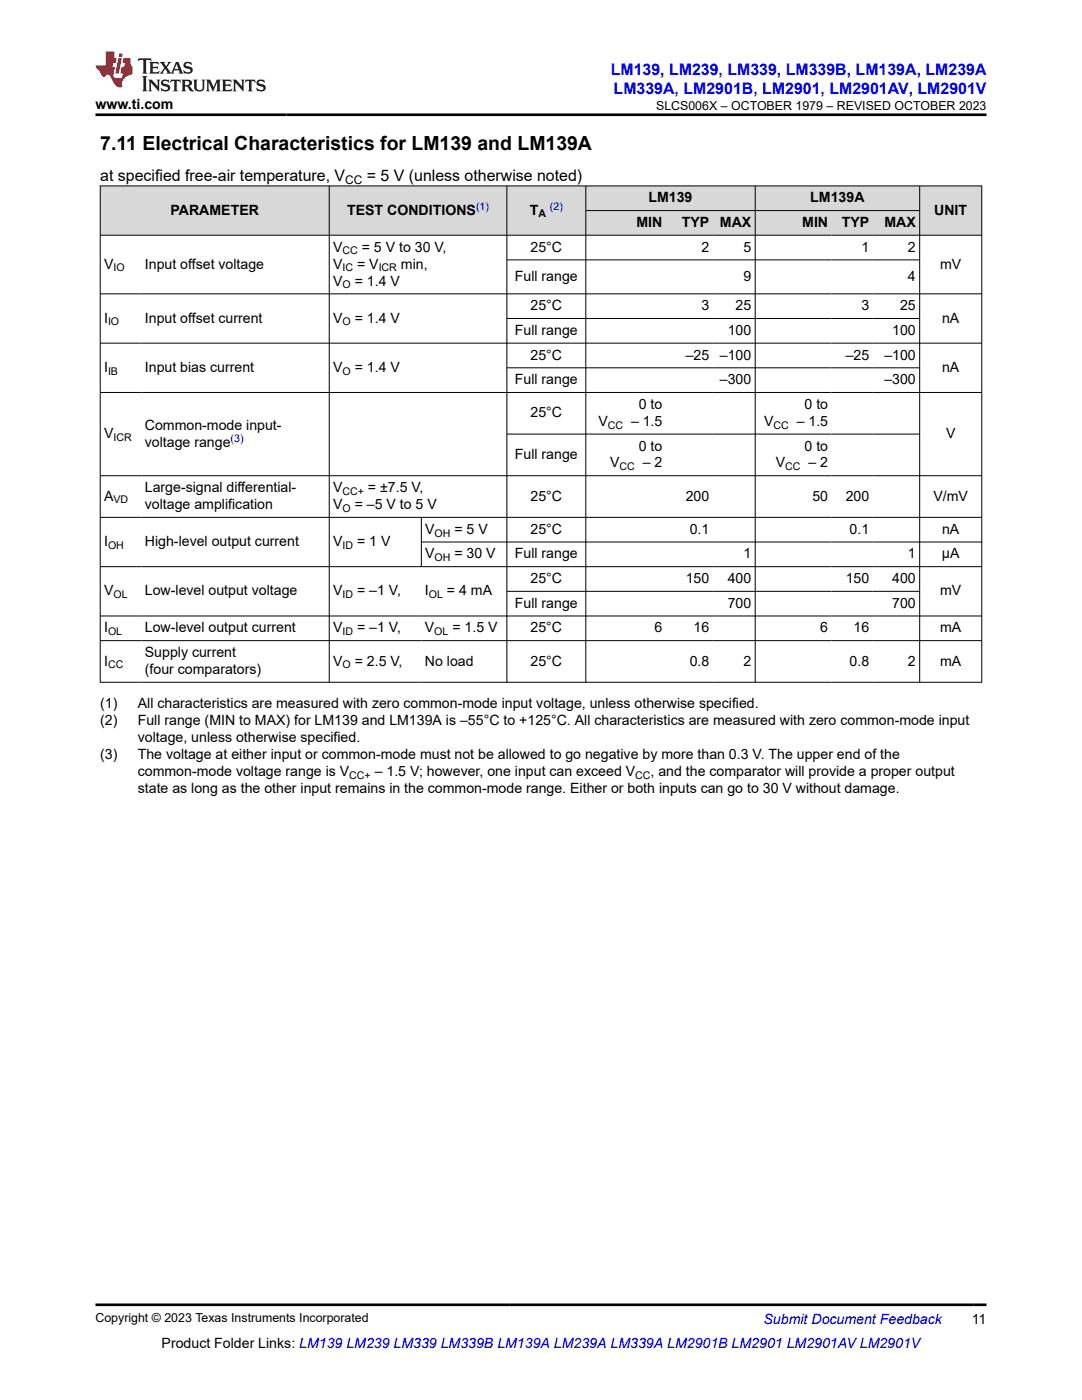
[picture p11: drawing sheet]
<svg xmlns="http://www.w3.org/2000/svg" width="216mm" height="279mm" viewBox="0 0 216 279" stroke-linecap="round" stroke-linejoin="round" font-family="sans-serif">
<defs><g id="words">
<text font-size="3.9" x="20" y="29.9">7.11 Electrical Characteristics for LM139 and LM139A</text>
<g font-size="3.2" fill="#00f">
<text x="121.9" y="14.9">LM139, LM239, LM339, LM339B, LM139A, LM239A</text>
<text x="122.4" y="18.7">LM339A, LM2901B, LM2901, LM2901AV, LM2901V</text>
</g>
<g font-size="3.2">
<text x="20" y="36.1">at specified free-air temperature, V</text>
<text x="73.2" y="36.1">= 5 V (unless otherwise noted)</text>
</g>
<g font-size="2.8">
<text x="19" y="21.8">www.ti.com</text>
<text x="129.4" y="40.4">LM139</text>
<text x="161.7" y="40.4">LM139A</text>
<text x="34" y="42.8">PARAMETER</text>
<text x="69.3" y="42.8">TEST CONDITIONS</text>
<text x="105.7" y="42.8">T</text>
<text x="127" y="45.3">MIN</text>
<text x="136" y="45.3">TYP</text>
<text x="143.7" y="45.3">MAX</text>
<text x="160.1" y="45.3">MIN</text>
<text x="168" y="45.3">TYP</text>
<text x="176.5" y="45.3">MAX</text>
<text x="186.4" y="42.8">UNIT</text>
<text x="20.8" y="53.6">V</text>
<text x="28.9" y="53.6">Input offset voltage</text>
<text x="66.5" y="50.2">V</text>
<text x="66.5" y="53.6">V</text>
<text x="71.2" y="53.6">= V</text>
<text x="72.2" y="50.2">= 5 V to 30 V,</text>
<text x="80" y="53.6">min,</text>
<text x="105.9" y="50.2">25°C</text>
<text x="140" y="50.2">2</text>
<text x="148.4" y="50.2">5</text>
<text x="171.9" y="50.2">1</text>
<text x="181.2" y="50.2">2</text>
<text x="187.6" y="53.6">mV</text>
<text x="66.5" y="57">V</text>
<text x="70.8" y="57">= 1.4 V</text>
<text x="102.7" y="56.1">Full range</text>
<text x="148.4" y="56.1">9</text>
<text x="181.2" y="56.1">4</text>
<text x="20.8" y="64.4">I</text>
<text x="28.9" y="64.4">Input offset current</text>
<text x="66.5" y="64.4">V</text>
<text x="70.8" y="64.4">= 1.4 V</text>
<text x="105.9" y="61.9">25°C</text>
<text x="140" y="61.9">3</text>
<text x="146.8" y="61.9">25</text>
<text x="171.9" y="61.9">3</text>
<text x="179.6" y="61.9">25</text>
<text x="188" y="64.4">nA</text>
<text x="102.7" y="66.8">Full range</text>
<text x="105.9" y="71.8">25°C</text>
<text x="136.8" y="71.8">–25</text>
<text x="143.6" y="71.8">–100</text>
<text x="145.2" y="66.8">100</text>
<text x="168.7" y="71.8">–25</text>
<text x="176.5" y="71.8">–100</text>
<text x="178" y="66.8">100</text>
<text x="20.8" y="74.2">I</text>
<text x="28.9" y="74.2">Input bias current</text>
<text x="66.5" y="74.2">V</text>
<text x="70.8" y="74.2">= 1.4 V</text>
<text x="102.7" y="76.7">Full range</text>
<text x="143.6" y="76.7">–300</text>
<text x="176.5" y="76.7">–300</text>
<text x="188" y="74.2">nA</text>
<text x="105.9" y="83.3">25°C</text>
<text x="127.5" y="81.6">0 to</text>
<text x="160.5" y="81.6">0 to</text>
<text x="20.8" y="87.4">V</text>
<text x="28.9" y="85.8">Common-mode input-</text>
<text x="28.9" y="89.1">voltage range</text>
<text x="119.4" y="85">V</text>
<text x="125.9" y="85">– 1.5</text>
<text x="127.5" y="89.9">0 to</text>
<text x="152.5" y="85">V</text>
<text x="159" y="85">– 1.5</text>
<text x="160.5" y="89.9">0 to</text>
<text x="188.8" y="87.4">V</text>
<text x="102.7" y="91.6">Full range</text>
<text x="121.8" y="93.3">V</text>
<text x="128.3" y="93.3">– 2</text>
<text x="154.8" y="93.3">V</text>
<text x="161.3" y="93.3">– 2</text>
<text x="20.8" y="99.9">A</text>
<text x="28.9" y="98.2">Large-signal differential-</text>
<text x="28.9" y="101.6">voltage amplification</text>
<text x="66.5" y="98.2">V</text>
<text x="66.5" y="101.6">V</text>
<text x="70.8" y="101.6">= –5 V to 5 V</text>
<text x="73.4" y="98.2">= ±7.5 V,</text>
<text x="105.9" y="99.9">25°C</text>
<text x="136.8" y="99.9">200</text>
<text x="162.1" y="99.9">50</text>
<text x="168.7" y="99.9">200</text>
<text x="186.3" y="99.9">V/mV</text>
<text x="84.8" y="106.5">V</text>
<text x="90.7" y="106.5">= 5 V</text>
<text x="105.9" y="106.5">25°C</text>
<text x="137.6" y="106.5">0.1</text>
<text x="169.5" y="106.5">0.1</text>
<text x="188" y="106.5">nA</text>
<text x="20.8" y="109">I</text>
<text x="28.9" y="109">High-level output current</text>
<text x="66.5" y="109">V</text>
<text x="71.2" y="109">= 1 V</text>
<text x="84.8" y="111.4">V</text>
<text x="90.7" y="111.4">= 30 V</text>
<text x="102.7" y="111.4">Full range</text>
<text x="148.4" y="111.4">1</text>
<text x="181.2" y="111.4">1</text>
<text x="188" y="111.4">μA</text>
<text x="20.8" y="118.8">V</text>
<text x="28.9" y="118.8">Low-level output voltage</text>
<text x="66.5" y="118.8">V</text>
<text x="71.2" y="118.8">= –1 V,</text>
<text x="84.8" y="118.8">I</text>
<text x="89.2" y="118.8">= 4 mA</text>
<text x="105.9" y="116.4">25°C</text>
<text x="136.8" y="116.4">150</text>
<text x="145.2" y="116.4">400</text>
<text x="168.7" y="116.4">150</text>
<text x="178" y="116.4">400</text>
<text x="187.6" y="118.8">mV</text>
<text x="102.7" y="121.3">Full range</text>
<text x="145.2" y="121.3">700</text>
<text x="178" y="121.3">700</text>
<text x="20.8" y="126.2">I</text>
<text x="28.9" y="126.2">Low-level output current</text>
<text x="28.9" y="131.1">Supply current</text>
<text x="66.5" y="126.2">V</text>
<text x="71.2" y="126.2">= –1 V,</text>
<text x="84.8" y="126.2">V</text>
<text x="90.3" y="126.2">= 1.5 V</text>
<text x="105.9" y="126.2">25°C</text>
<text x="130.6" y="126.2">6</text>
<text x="138.4" y="126.2">16</text>
<text x="163.7" y="126.2">6</text>
<text x="170.3" y="126.2">16</text>
<text x="187.6" y="126.2">mA</text>
<text x="20.8" y="132.8">I</text>
<text x="28.9" y="134.5">(four comparators)</text>
<text x="66.5" y="132.8">V</text>
<text x="70.8" y="132.8">= 2.5 V,</text>
<text x="84.8" y="132.8">No load</text>
<text x="105.9" y="132.8">25°C</text>
<text x="137.6" y="132.8">0.8</text>
<text x="148.4" y="132.8">2</text>
<text x="169.5" y="132.8">0.8</text>
<text x="181.2" y="132.8">2</text>
<text x="187.6" y="132.8">mA</text>
<text x="20" y="141.3">(1)</text>
<text x="27.5" y="141.3">All characteristics are measured with zero common-mode input voltage, unless otherwise specified.</text>
<text x="20" y="144.7">(2)</text>
<text x="27.5" y="144.7">Full range (MIN to MAX) for LM139 and LM139A is –55°C to +125°C. All characteristics are measured with zero common-mode input</text>
<text x="27.5" y="148.1">voltage, unless otherwise specified.</text>
<text x="20" y="151.5">(3)</text>
<text x="27.5" y="151.5">The voltage at either input or common-mode must not be allowed to go negative by more than 0.3 V. The upper end of the</text>
<text x="27.5" y="154.9">common-mode voltage range is V</text>
<text x="74.8" y="154.9">– 1.5 V; however, one input can exceed V</text>
<text x="129.8" y="154.9">, and the comparator will provide a proper output</text>
<text x="27.5" y="158.2">state as long as the other input remains in the common-mode range. Either or both inputs can go to 30 V without damage.</text>
<text x="32.3" y="269">Product Folder Links: LM139 LM239 LM339 LM339B LM139A LM239A LM339A LM2901B LM2901 LM2901AV LM2901V</text>
<text x="193.9" y="264.2">11</text>
</g>
<text font-size="2.8" fill="#00f" x="152.4" y="264.2">Submit Document Feedback</text>
<g font-size="2.5">
<text x="130.9" y="21.9">SLCS006X – OCTOBER 1979 – REVISED OCTOBER 2023</text>
<text x="19" y="263.9">Copyright © 2023 Texas Instruments Incorporated</text>
</g>
<text font-size="2.4" x="68.9" y="36.7">CC</text>
<g font-size="2.1" fill="#00f">
<text x="95" y="41.9">(1)</text>
<text x="109.7" y="41.9">(2)</text>
<text x="46" y="88.2">(3)</text>
</g>
<g font-size="2.1">
<text x="107.4" y="43.4">A</text>
<text x="68.3" y="50.8">CC</text>
<text x="22.6" y="54.2">IO</text>
<text x="68.3" y="54.2">IC</text>
<text x="68.3" y="57.6">O</text>
<text x="75.6" y="54.2">ICR</text>
<text x="21.6" y="64.9">IO</text>
<text x="68.3" y="64.9">O</text>
<text x="21.6" y="74.8">IB</text>
<text x="68.3" y="74.8">O</text>
<text x="22.6" y="88">ICR</text>
<text x="121.3" y="85.6">CC</text>
<text x="154.3" y="85.6">CC</text>
<text x="123.6" y="93.9">CC</text>
<text x="156.7" y="93.9">CC</text>
<text x="22.6" y="100.5">VD</text>
<text x="68.3" y="98.8">CC+</text>
<text x="68.3" y="102.2">O</text>
<text x="86.7" y="107.1">OH</text>
<text x="21.6" y="109.5">OH</text>
<text x="68.3" y="109.5">ID</text>
<text x="86.7" y="112">OH</text>
<text x="22.6" y="119.4">OL</text>
<text x="68.3" y="119.4">ID</text>
<text x="85.6" y="119.4">OL</text>
<text x="21.6" y="126.8">OL</text>
<text x="68.3" y="126.8">ID</text>
<text x="86.7" y="126.8">OL</text>
<text x="21.6" y="133.4">CC</text>
<text x="68.3" y="133.4">O</text>
<text x="69.7" y="155.4">CC+</text>
<text x="126.8" y="155.4">CC</text>
</g>
</g></defs>
<g fill="#d8d8d8">
<path d="M20 37.1h175.9v4.9h-175.9z" fill-rule="evenodd"/>
<path d="M20.1 37.2h45.5v9.7h-45.5z" fill-rule="evenodd"/>
<path d="M65.8 37.2h35.3v9.7h-35.3z" fill-rule="evenodd"/>
<path d="M101.2 37.2h15.6v9.7h-15.6z" fill-rule="evenodd"/>
<path d="M117 37.2h33.6v4.8h-33.6z" fill-rule="evenodd"/>
<path d="M150.8 37.2h32.6v4.8h-32.6z" fill-rule="evenodd"/>
<path d="M183.6 37.2h12.2v9.7h-12.2z" fill-rule="evenodd"/>
<path d="M117 42.1h15.9v4.8h-15.9z" fill-rule="evenodd"/>
<path d="M132.9 42.1h9.3v4.8h-9.3z" fill-rule="evenodd"/>
<path d="M142.2 42.1h8.4v4.8h-8.4z" fill-rule="evenodd"/>
<path d="M150.8 42.1h15.2v4.8h-15.2z" fill-rule="evenodd"/>
<path d="M166 42.1h8.2v4.8h-8.2z" fill-rule="evenodd"/>
<path d="M174.2 42.1h9.2v4.8h-9.2z" fill-rule="evenodd"/>
</g>
<g fill="none" stroke="#000" stroke-width=".2">
<path d="M19.9 37.1h176.1M20 37v99.2M65.7 37v99.2M101.1 37v99.2M116.9 37v99.2M150.7 37v99.2M183.5 37v99.2M195.9 37v99.2M19.9 46.9h176.1M19.9 58.6h176.1M101.1 51.9h82.5M116.9 42h66.7"/>
<path d="M19.9 68.5h176.1M19.9 78.3h176.1M101.1 63.6h82.5M101.1 73.4h82.5M19.9 94.9h176.1M101.1 86.6h82.5M19.9 103.2h176.1M84.1 103.2v10M84.1 108.2h111.9M101.1 118h82.5M196 113.1h-176.1M19.9 122.9h176.1"/>
<path d="M19.9 127.9h176.1M19.9 136.2h176.1"/>
</g>
<path d="M27.7 11.6l-.2 .6 .5-.2h.6v.1v2.2l-.2 .4h1l-.2-.4v-2.2v-.1h.5l.5 .2-.1-.6zM29.8 12.4l.2 .3v1.6l-.2 .4h1.9l.1-.6a1.08 1.08 0 0 1-1.3 .2v-.7h.6l.4 .2v-.7l-.4 .2h-.6v-.5l.2-.2a1 1 0 0 1 1 .3l-.1-.5zM31.8 12.4l1 1.1-1 1.2h.9l-.2-.2 .4-.8 .5 .8-.2 .2h1.6l-.2-.2 .1-.5h1l.1 .5-.1 .2h.9l-.2-.4-.8-1.9h-.5l-1 2.1-.8-1.1 .9-1h-.8l.2 .2-.5 .6-.3-.6 .1-.2zM35.2 12.8l.4 1h-.8zM36.8 12.5a.65 .65 0 0 0-.2 .7 .65 .65 0 0 0 .6 .5l.7 .1 .1 .3a.79 .79 0 0 1-.7 .4 .79 .79 0 0 1-.7-.5l.1 .7 .2-.1a.93 .93 0 0 0 1.1 0 .93 .93 0 0 0 .4-.9 1.46 1.46 0 0 0-1.2-.6l-.1-.3a1.09 1.09 0 0 1 1.2 .2l-.2-.6-.1 .1-.6-.2zM28.4 15.2l.2 .4v2.2l-.2 .4h1l-.2-.4v-2.2l.2-.4zM29.6 15.9l.2 .4v1.5l-.2 .4h.8l-.3-.4v-1.3l1.7 1.8v-2l.2-.4h-.8l.2 .2 .1 1.1-1.2-1.3zM32.3 16a.65 .65 0 0 0-.2 .8 .65 .65 0 0 0 .7 .4l.6 .2 .1 .2a.79 .79 0 0 1-.7 .4 .79 .79 0 0 1-.7-.5l.1 .7 .2-.1a.93 .93 0 0 0 1.1 .1 .93 .93 0 0 0 .4-1 1.46 1.46 0 0 0-1.2-.5l-.1-.4a1.09 1.09 0 0 1 1.2 .2l-.2-.6-.1 .1-.6-.1zM34.1 15.9l-.1 .6a.63 .63 0 0 1 .7-.3l.1 1.6-.3 .4h1l-.2-.4v-1.6a.66 .66 0 0 1 .8 .3l-.1-.6zM36.2 15.9l.2 .4v1.5l-.2 .4h.9l-.2-.2v-.7h.5l.1 .2a.79 .79 0 0 0 1.2 .6l-1-.9a.61 .61 0 0 0 .6-.6 .61 .61 0 0 0-.5-.7zM36.9 16.2h.2a.47 .47 0 0 1 .5 .1 .47 .47 0 0 1 .1 .5l-.2 .1-.6 .1zM38.5 15.9l.2 .2a2.27 2.27 0 0 0 .4 2 1.04 1.04 0 0 0 1.7-.7v-1.3l.2-.2h-.8l.2 .4v1.1a.6 .6 0 0 1-.6 .6 .6 .6 0 0 1-.6-.6v-1.1l.3-.4zM41.1 15.9l.2 .4v1.5l-.2 .4h.7l-.2-.4v-1.4l.9 1.9 .8-1.9v1.4l-.2 .4h1l-.3-.4v-1.5l.3-.4h-.8l-.7 1.5-.7-1.5zM44.3 15.9l.2 .4v1.5l-.2 .4h1.9l.1-.6a1.09 1.09 0 0 1-1.3 .2v-.7h.6l.4 .2v-.6l-.4 .2h-.6v-.6l.2-.1a1.01 1.01 0 0 1 1 .3l-.1-.6zM46.4 15.9l.3 .4v1.5l-.3 .4h.8l-.2-.4v-1.3l1.6 1.8v-2l.2-.4h-.7l.2 .2v1.1l-1.2-1.3zM49 15.9l-.1 .6a.63 .63 0 0 1 .8-.3v1.6l-.3 .4h1l-.2-.4v-1.6a.66 .66 0 0 1 .8 .3l-.1-.6zM51.4 16a.65 .65 0 0 0-.2 .8 .65 .65 0 0 0 .6 .4l.6 .2 .2 .2a.79 .79 0 0 1-.8 .4 .79 .79 0 0 1-.6-.5l.1 .7 .2-.1a.93 .93 0 0 0 1 .1 .93 .93 0 0 0 .5-1 1.46 1.46 0 0 0-1.3-.5l-.1-.4a1.09 1.09 0 0 1 1.3 .2l-.2-.6-.2 .1-.5-.1z" fill="#231f20"/>
<path d="M21.1 10.3v2.7h-2.1l.1 .4 .9 1a.95 .95 0 0 0 .9 .9 .59 .59 0 0 1 .6-.4 .59 .59 0 0 1 .5 .3l.4 .8a1.59 1.59 0 0 0 2.1 1.4 1.61 1.61 0 0 1 1-2.3l1-.3-.1-1.5a1.59 1.59 0 0 1-.4-1.7h-1.4l-.2 .9h.5l-.1 .9h-.5l-.2 .9v.3l.4 .1-.2 .9h-.6a.73 .73 0 0 1-1.1-.7l.3-1.5h-.5l.2-.9h.5l.2-.9h-.5v-1.3zM23.6 11.6l-.6 3.1h.7l.6-3.1zM23.8 10.7l-.1 .6h.7l.1-.6z" fill="#ed1c24"/>
<path d="M19 22.9h177.8M19 260.4h177.8" fill="none" stroke="#000" stroke-width=".53"/>
<use href="#words"/>
</svg>
